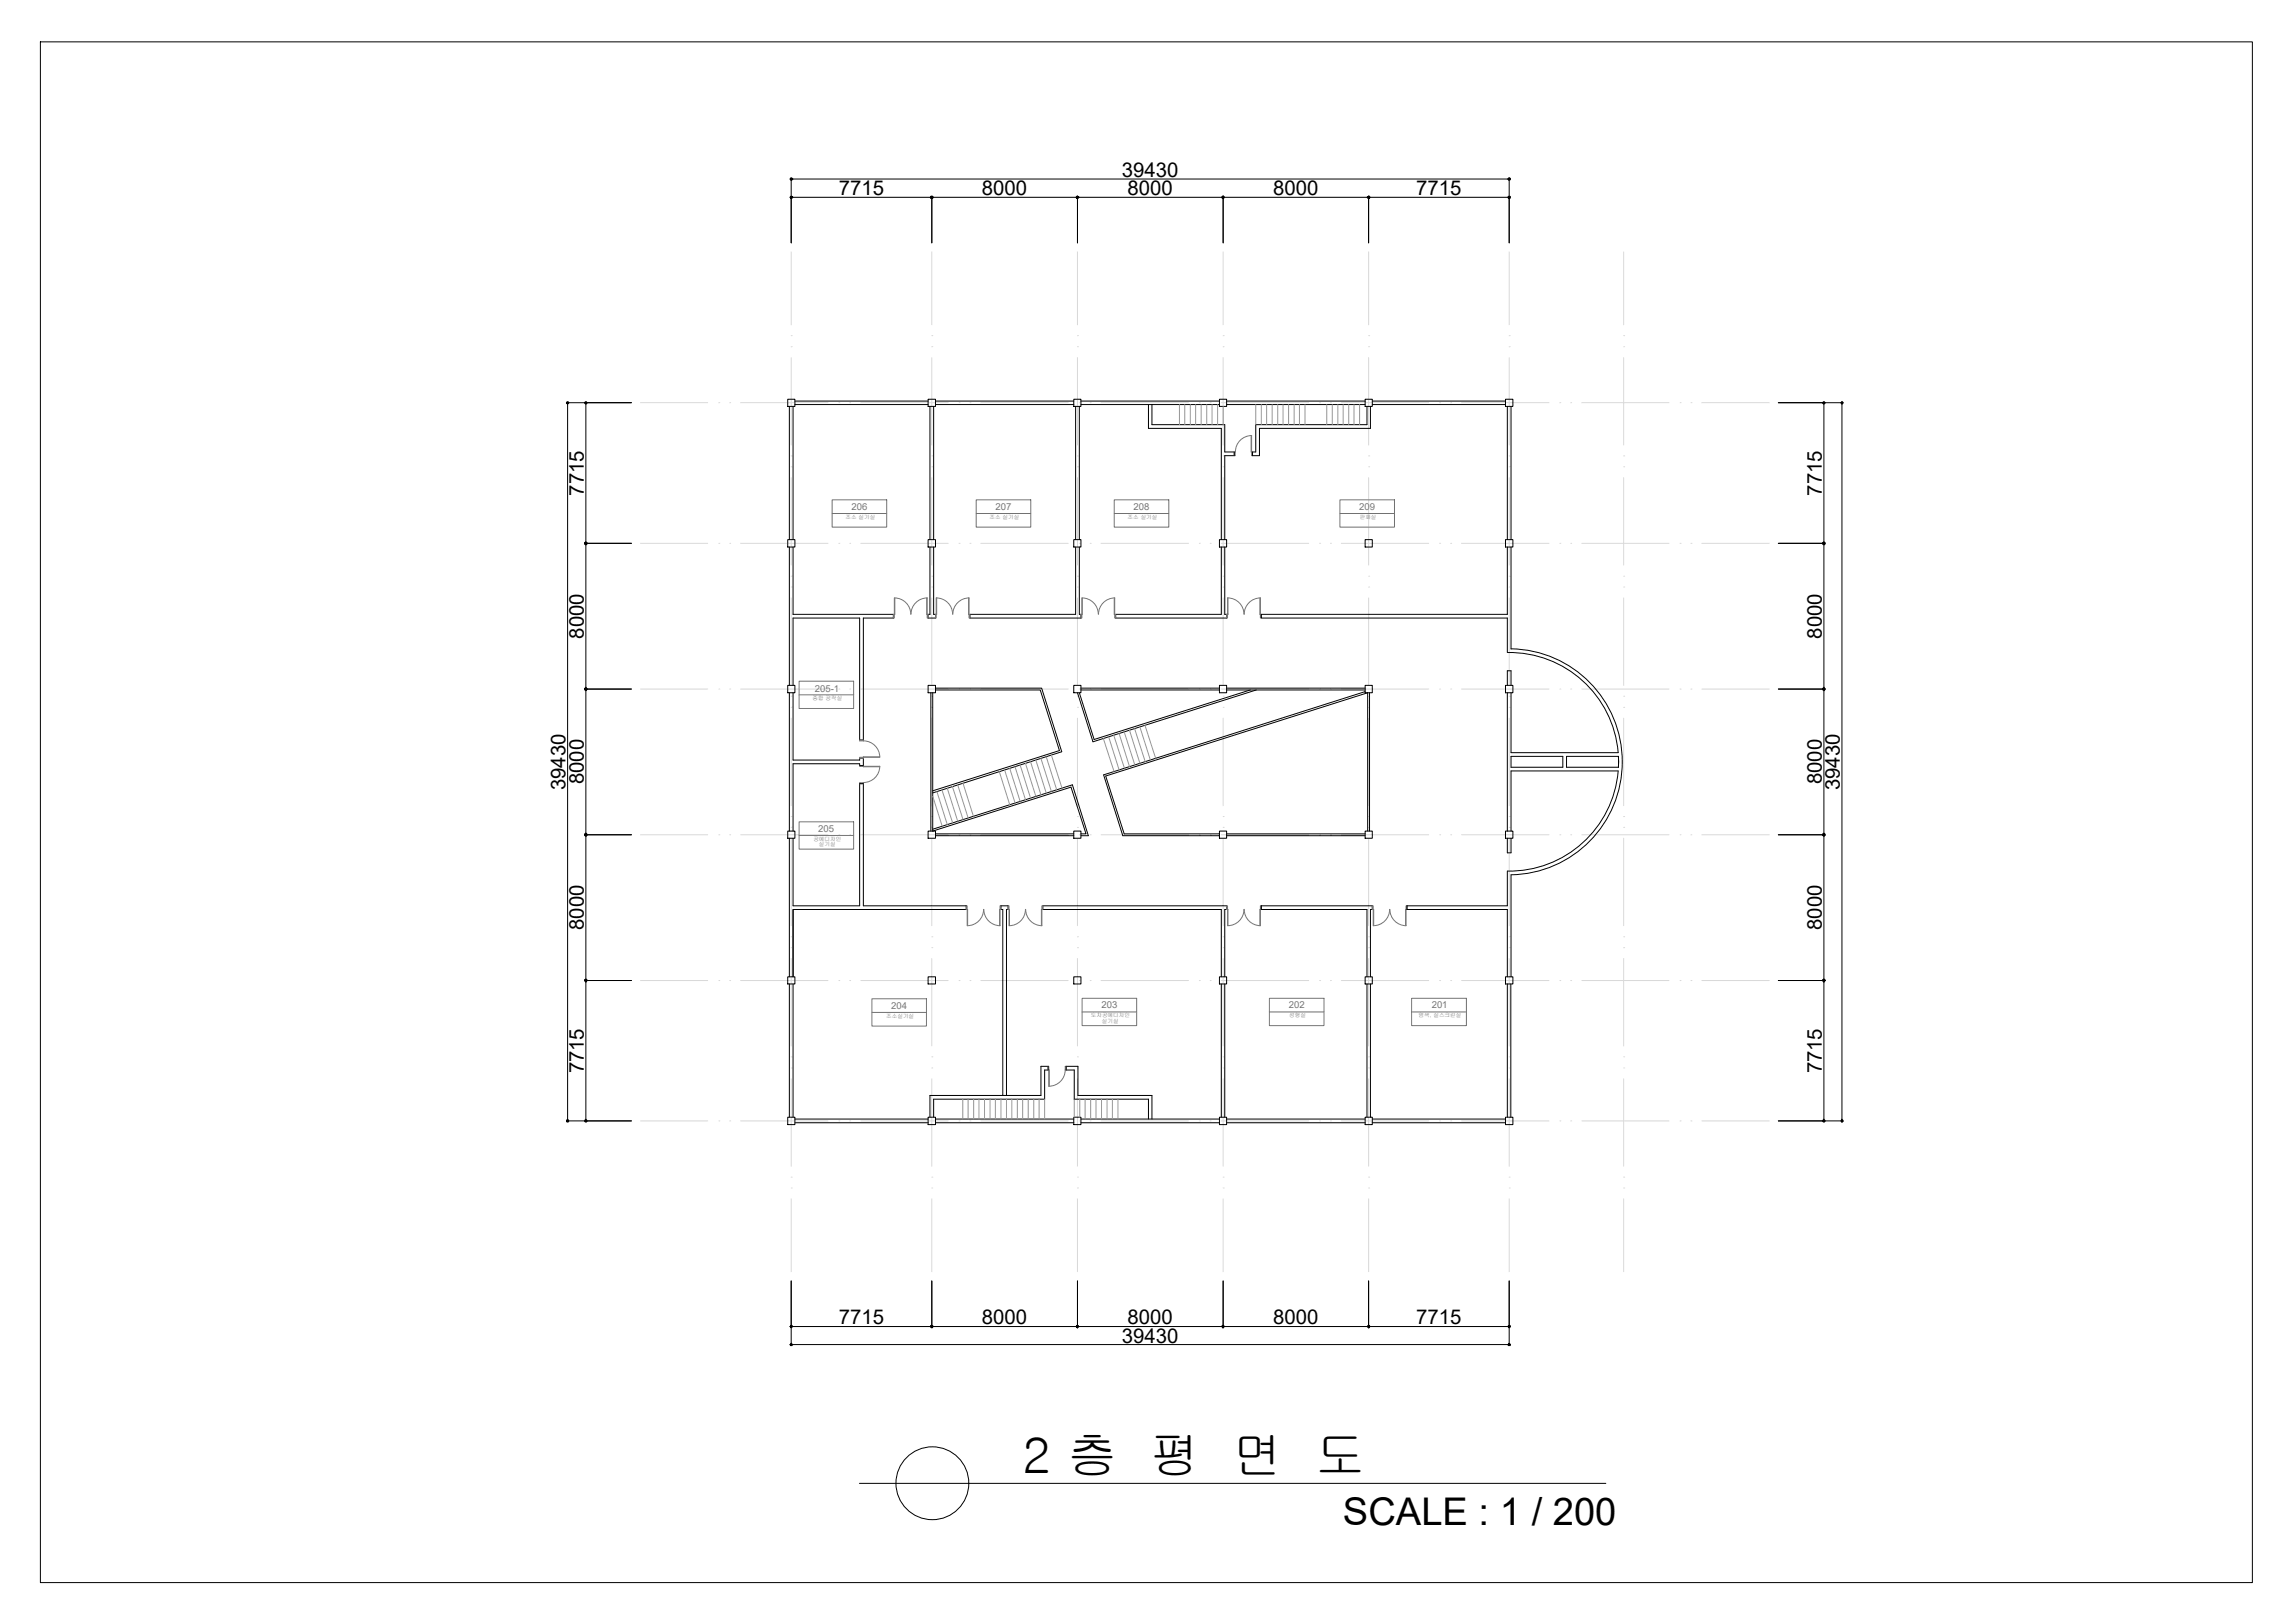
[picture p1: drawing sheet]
<svg xmlns="http://www.w3.org/2000/svg" width="420mm" height="297mm" viewBox="0 0 420 297" stroke-linecap="round" stroke-linejoin="round" font-family="sans-serif">
<defs><g id="words">
<text font-size="9.1" x="187.2" y="269.5">2 층 평 면 도</text>
<text font-size="7" x="245.9" y="279.2">SCALE : 1 / 200</text>
<g font-size="3.7">
<text x="153.6" y="35.7">7715</text>
<text x="179.8" y="35.7">8000</text>
<text x="205.4" y="32.4">39430</text>
<text x="206.4" y="35.7">8000</text>
<text x="233.1" y="35.7">8000</text>
<text x="259.3" y="35.7">7715</text>
<text x="106.9" y="90.7" transform="rotate(-90 106.9 90.7)">7715</text>
<text x="333.5" y="90.7" transform="rotate(-90 333.5 90.7)">7715</text>
<text x="106.9" y="116.9" transform="rotate(-90 106.9 116.9)">8000</text>
<text x="333.5" y="116.9" transform="rotate(-90 333.5 116.9)">8000</text>
<text x="106.9" y="143.6" transform="rotate(-90 106.9 143.6)">8000</text>
<text x="333.5" y="143.6" transform="rotate(-90 333.5 143.6)">8000</text>
<text x="103.5" y="144.6" transform="rotate(-90 103.5 144.6)">39430</text>
<text x="336.8" y="144.6" transform="rotate(-90 336.8 144.6)">39430</text>
<text x="106.9" y="170.2" transform="rotate(-90 106.9 170.2)">8000</text>
<text x="333.5" y="170.2" transform="rotate(-90 333.5 170.2)">8000</text>
<text x="106.9" y="196.5" transform="rotate(-90 106.9 196.5)">7715</text>
<text x="333.5" y="196.5" transform="rotate(-90 333.5 196.5)">7715</text>
<text x="153.6" y="242.4">7715</text>
<text x="179.8" y="242.4">8000</text>
<text x="205.4" y="245.7">39430</text>
<text x="206.4" y="242.4">8000</text>
<text x="233.1" y="242.4">8000</text>
<text x="259.3" y="242.4">7715</text>
</g>
<g font-size="1.7" fill="#757575">
<text x="155.9" y="93.4">206</text>
<text x="182.3" y="93.4">207</text>
<text x="207.5" y="93.4">208</text>
<text x="248.8" y="93.4">209</text>
<text x="149.2" y="126.6">205-1</text>
<text x="149.8" y="152.3">205</text>
<text x="163.2" y="184.7">204</text>
<text x="201.7" y="184.6">203</text>
<text x="236" y="184.6">202</text>
<text x="262.1" y="184.6">201</text>
</g>
<g font-size="1" fill="#757575">
<text x="154.8" y="95">조소 실기실</text>
<text x="181.2" y="95">조소 실기실</text>
<text x="206.4" y="95">조소 실기실</text>
<text x="248.9" y="95">판화실</text>
<text x="148.7" y="128.1">종합 공작실</text>
<text x="148.9" y="153.9">공예디자인</text>
<text x="149.9" y="154.9">실기실</text>
<text x="162.2" y="186.3">조소실기실</text>
<text x="199.7" y="186.1">도자공예디자인</text>
<text x="201.7" y="187.2">실기실</text>
<text x="236" y="186.1">성형실</text>
<text x="259.7" y="186.1">염색, 실스크린실</text>
</g>
</g></defs>
<!-- layer: CEN -->
<g fill="none" stroke="#d9d9d9" stroke-width=".18">
<path d="M144.9 46.1v13.3M170.6 46.1v13.3M197.3 46.1v13.3M223.9 46.1v13.3M250.6 46.1v13.3M276.3 46.1v13.3M297.3 46.1v13.3M117.2 73.7h12.4M131.6 73.7h.1M133.6 73.7h.1M135.6 73.7h16M144.9 61.4h.1"/>
<path d="M144.9 63.5h.1M144.9 65.4v16M153.6 73.7h.1M155.6 73.7h.1M157.6 73.7h16M170.6 61.4h.1M170.6 63.5h.1M170.6 65.4v16M175.6 73.7h.1M177.6 73.7h.1M179.6 73.7h16M197.3 61.4h.1"/>
<path d="M197.3 63.5h.1M197.3 65.4v16M197.6 73.7h.1M199.6 73.7h.1M201.6 73.7h16M219.6 73.7h.1M221.6 73.7h.1M223.6 73.7h16M223.9 61.4h.1M223.9 63.5h.1M223.9 65.4v16M241.6 73.7h.1"/>
<path d="M243.6 73.7h.1M245.6 73.7h16M250.6 61.4h.1M250.6 63.5h.1M250.6 65.4v16M263.6 73.7h.1M265.6 73.7h.1M267.6 73.7h16M276.3 61.4h.1M276.3 63.5h.1M276.3 65.4v16M285.6 73.7h.1"/>
<path d="M287.6 73.7h.1M289.6 73.7h15.9M297.3 61.4h.1M297.3 63.5h.1M297.3 65.4v16M307.6 73.7h.1M309.6 73.7h.1M311.6 73.7h12.3M117.2 99.4h12.4M131.6 99.4h.1M133.6 99.4h.1M135.6 99.4h16"/>
<path d="M144.9 83.4h.1M144.9 85.4h.1M144.9 87.4v16M153.6 99.4h.1M155.6 99.4h.1M157.6 99.4h16M170.6 83.4h.1M170.6 85.4h.1M170.6 87.4v16M175.6 99.4h.1M177.6 99.4h.1M179.6 99.4h16"/>
<path d="M197.3 83.4h.1M197.3 85.4h.1M197.3 87.4v16M197.6 99.4h.1M199.6 99.4h.1M201.6 99.4h16M219.6 99.4h.1M221.6 99.4h.1M223.6 99.4h16M223.9 83.4h.1M223.9 85.4h.1M223.9 87.4v16"/>
<path d="M241.6 99.4h.1M243.6 99.4h.1M245.6 99.4h16M250.6 83.4h.1M250.6 85.4h.1M250.6 87.4v16M263.6 99.4h.1M265.6 99.4h.1M267.6 99.4h16M276.3 83.4h.1M276.3 85.4h.1M276.3 87.4v16"/>
<path d="M285.6 99.4h.1M287.6 99.4h.1M289.6 99.4h15.9M297.3 83.4h.1M297.3 85.4h.1M297.3 87.4v16M307.6 99.4h.1M309.6 99.4h.1M311.6 99.4h12.3M144.9 105.5h.1M144.9 107.4h.1M144.9 109.4v16"/>
<path d="M170.6 105.5h.1M170.6 107.4h.1M170.6 109.4v16M197.3 105.5h.1M197.3 107.4h.1M197.3 109.4v16M223.9 105.5h.1M223.9 107.4h.1M223.9 109.4v16M250.6 105.5h.1M250.6 107.4h.1M250.6 109.4v16"/>
<path d="M276.3 105.5h.1M276.3 107.4h.1M276.3 109.4v16M297.3 105.5h.1M297.3 107.4h.1M297.3 109.4v16M117.2 126.1h12.4M131.6 126.1h.1M133.6 126.1h.1M135.6 126.1h16M144.9 127.4h.1M144.9 129.5h.1"/>
<path d="M144.9 131.4v16M153.6 126.1h.1M155.6 126.1h.1M157.6 126.1h16M170.6 127.4h.1M170.6 129.5h.1M170.6 131.4v16M175.6 126.1h.1M177.6 126.1h.1M179.6 126.1h16M197.3 127.4h.1M197.3 129.5h.1"/>
<path d="M197.3 131.4v16M197.6 126.1h.1M199.6 126.1h.1M201.6 126.1h16M219.6 126.1h.1M221.6 126.1h.1M223.6 126.1h16M223.9 127.4h.1M223.9 129.5h.1M223.9 131.4v16M241.6 126.1h.1M243.6 126.1h.1"/>
<path d="M245.6 126.1h16M250.6 127.4h.1M250.6 129.5h.1M250.6 131.4v16M263.6 126.1h.1M265.6 126.1h.1M267.6 126.1h16M276.3 127.4h.1M276.3 129.5h.1M276.3 131.4v16M285.6 126.1h.1M287.6 126.1h.1"/>
<path d="M289.6 126.1h15.9M297.3 127.4h.1M297.3 129.5h.1M297.3 131.4v16M307.6 126.1h.1M309.6 126.1h.1M311.6 126.1h12.3M117.2 152.8h12.4M131.6 152.8h.1M133.6 152.8h.1M135.6 152.8h16M144.9 149.4h.1"/>
<path d="M144.9 151.4h.1M144.9 153.4v16M153.6 152.8h.1M155.6 152.8h.1M157.6 152.8h16M170.6 149.4h.1M170.6 151.4h.1M170.6 153.4v16M175.6 152.8h.1M177.6 152.8h.1M179.6 152.8h16M197.3 149.4h.1"/>
<path d="M197.3 151.4h.1M197.3 153.4v16M197.6 152.8h.1M199.6 152.8h.1M201.6 152.8h16M219.6 152.8h.1M221.6 152.8h.1M223.6 152.8h16M223.9 149.4h.1M223.9 151.4h.1M223.9 153.4v16M241.6 152.8h.1"/>
<path d="M243.6 152.8h.1M245.6 152.8h16M250.6 149.4h.1M250.6 151.4h.1M250.6 153.4v16M263.6 152.8h.1M265.6 152.8h.1M267.6 152.8h16M276.3 149.4h.1M276.3 151.4h.1M276.3 153.4v16M285.6 152.8h.1"/>
<path d="M287.6 152.8h.1M289.6 152.8h15.9M297.3 149.4h.1M297.3 151.4h.1M297.3 153.4v16M307.6 152.8h.1M309.6 152.8h.1M311.6 152.8h12.3M117.2 179.5h12.4M131.6 179.5h.1M133.6 179.5h.1M135.6 179.5h16"/>
<path d="M144.9 171.5h.1M144.9 173.4h.1M144.9 175.4v16M153.6 179.5h.1M155.6 179.5h.1M157.6 179.5h16M170.6 171.5h.1M170.6 173.4h.1M170.6 175.4v16M175.6 179.5h.1M177.6 179.5h.1M179.6 179.5h16"/>
<path d="M197.3 171.5h.1M197.3 173.4h.1M197.3 175.4v16M197.6 179.5h.1M199.6 179.5h.1M201.6 179.5h16M219.6 179.5h.1M221.6 179.5h.1M223.6 179.5h16M223.9 171.5h.1M223.9 173.4h.1M223.9 175.4v16"/>
<path d="M241.6 179.5h.1M243.6 179.5h.1M245.6 179.5h16M250.6 171.5h.1M250.6 173.4h.1M250.6 175.4v16M263.6 179.5h.1M265.6 179.5h.1M267.6 179.5h16M276.3 171.5h.1M276.3 173.4h.1M276.3 175.4v16"/>
<path d="M285.6 179.5h.1M287.6 179.5h.1M289.6 179.5h15.9M297.3 171.5h.1M297.3 173.4h.1M297.3 175.4v16M307.6 179.5h.1M309.6 179.5h.1M311.6 179.5h12.3M144.9 193.4h.1M144.9 195.5h.1M144.9 197.4v16"/>
<path d="M170.6 193.4h.1M170.6 195.5h.1M170.6 197.4v16M197.3 193.4h.1M197.3 195.5h.1M197.3 197.4v16M223.9 193.4h.1M223.9 195.5h.1M223.9 197.4v16M250.6 193.4h.1M250.6 195.5h.1M250.6 197.4v16"/>
<path d="M276.3 193.4h.1M276.3 195.5h.1M276.3 197.4v16M297.3 193.4h.1M297.3 195.5h.1M297.3 197.4v16M117.2 205.1h12.4M131.6 205.1h.1M133.6 205.1h.1M135.6 205.1h16M144.9 215.4h.1M144.9 217.4h.1"/>
<path d="M144.9 219.4v13.3M153.6 205.1h.1M155.6 205.1h.1M157.6 205.1h16M170.6 215.4h.1M170.6 217.4h.1M170.6 219.4v13.3M175.6 205.1h.1M177.6 205.1h.1M179.6 205.1h16M197.3 215.4h.1M197.3 217.4h.1"/>
<path d="M197.3 219.4v13.3M197.6 205.1h.1M199.6 205.1h.1M201.6 205.1h16M219.6 205.1h.1M221.6 205.1h.1M223.6 205.1h16M223.9 215.4h.1M223.9 217.4h.1M223.9 219.4v13.3M241.6 205.1h.1M243.6 205.1h.1"/>
<path d="M245.6 205.1h16M250.6 215.4h.1M250.6 217.4h.1M250.6 219.4v13.3M263.6 205.1h.1M265.6 205.1h.1M267.6 205.1h16M276.3 215.4h.1M276.3 217.4h.1M276.3 219.4v13.3M285.6 205.1h.1M287.6 205.1h.1"/>
<path d="M289.6 205.1h15.9M297.3 215.4h.1M297.3 217.4h.1M297.3 219.4v13.3M307.6 205.1h.1M309.6 205.1h.1M311.6 205.1h12.3"/>
</g>
<!-- layer: DIM -->
<g fill="none" stroke="#000" stroke-width=".18">
<path d="M144.9 32.8v11.7M145.2 36.1h25.1M145.2 32.8h130.8M170.6 36.1v8.4M170.9 36.1h26M197.3 36.1v8.4M197.6 36.1h26M223.9 36.1v8.4M224.2 36.1h26.1M250.6 36.1v8.4M250.9 36.1h25.1M276.3 32.8v11.7"/>
<path d="M103.9 73.7h11.7M103.9 74v130.8M107.3 74v25.1M325.6 73.7h11.7M333.9 74v25.1M337.2 74v130.8M107.3 99.4h8.3M107.3 99.8v26M325.6 99.4h8.3M333.9 99.8v26M107.3 126.4v26M107.3 126.1h8.3"/>
<path d="M325.6 126.1h8.3M333.9 126.4v26M107.3 153.1v26M107.3 152.8h8.3M325.6 152.8h8.3M333.9 153.1v26M107.3 179.8v25M107.3 179.5h8.3M325.6 179.5h8.3M333.9 179.8v25M103.9 205.1h11.7M325.6 205.1h11.7"/>
<path d="M144.9 234.4v11.7M170.6 234.4v8.4M197.3 234.4v8.4M223.9 234.4v8.4M250.6 234.4v8.4M276.3 234.4v11.7M145.2 242.8h25.1M145.2 246.1h130.8M170.9 242.8h26M197.6 242.8h26M224.2 242.8h26.1M250.9 242.8h25.1"/>
<path d="M157.3 271.5h136.7"/>
<circle cx="170.7" cy="271.5" r="6.7"/>
</g>
<!-- layer: WALL -->
<g fill="none" stroke="#000" stroke-width=".18">
<path d="M144.5 74.4v24.4M145.2 74.4v24.4M145.5 74h24.4M145.5 73.4h24.4M170.3 74.4v24.4M170.9 74.4v24.4M171.3 74h25.3M171.3 73.4h25.3M196.9 74.4v24.4M197.6 74.4v24.4M197.9 74h25.4M197.9 73.4h25.4"/>
<path d="M210.3 74v4.4h13.3v20.4M210.9 74v3.7h13.3v5h1.8v.7h-1.8v15.4M224.6 74h25.3M224.6 73.4h25.3M250.3 74.4v3.3h-20.4v5h-.6v.7h1.3v-5h20.3v-4M251.2 74h24.4M251.2 73.4h24.4M276 74.4v24.4M276.6 74.4v24.4M144.5 100.1v25.3M145.2 100.1v12.3h18.4v.7h-5.5v22.3h-.7v-22.3h-12.2v12.3M170.3 100.1v12.3h-.4v.7h1.4v-.7h-.4v-12.3"/>
<path d="M196.9 100.1v12.3h-19.3v.7h20.3v-.7h-.3v-12.3M223.6 100.1v12.3h-19.4v.7h20.4v-.7h-.4v-12.3M276 100.1v12.3h-45.1v.7h45.1v6.3M276 119.4a20 20 0 0 1 20.2 18.4M276.6 100.1v18.6a20.7 20.7 0 0 1 20.4 20.7 20.7 20.7 0 0 1-20.4 20.7v18.7M144.5 126.8v25.3M145.2 126.8v12.3h12.2v-.3h.7v1.3h-.7v-.3h-12.2v12.3M276 125.4v-2.6h.6v2.6M276 126.8v25.3M276.6 126.8v11h19.6M276.6 138.4h9.5v2h-9.5zM296.3 138.4h-9.5v2h9.5"/>
<path d="M296.3 138.4v2M144.5 153.4v25.4M145.2 153.4v12.4h12.2v-22.4h.7v22.4h18.8v.7h-31.7v12.3v-12.3M276 153.4v2.7h.6v-2.7M276 159.4v6.4h-18.4v.7h18.4v12.3M296.2 141.1h-19.6v11M296.2 141.1a20 20 0 0 1-20.2 18.3M223.6 178.8v-12.3h-32.7v-.7h33.7v.7h-.4v12.3M250.3 178.8v-12.3h-19.4v-.7h20.3v.7h-.3v12.3M144.5 180.1v24.4M145.2 180.1v24.4M223.6 180.1v24.4"/>
<path d="M224.2 180.1v24.4M250.3 180.1v24.4M250.9 180.1v24.4M276 180.1v24.4M276.6 180.1v24.4M145.5 205.5h24.4M145.5 204.8h24.4M170.3 204.5v-4h20.3v-5.3h1.3v.6h-.7v5.4h-20.3v3.3M171.3 205.5h25.3M171.3 204.8h25.3M183.6 200.5v-34h-.4v-.7h1.4v.7h-.3v34M197.9 205.5h25.4"/>
<path d="M197.9 204.8h25.4M210.3 204.8v-3.6h-13.6v-5.4h-1.5v-.6h2.1v5.3h13.6v4.3M224.6 205.5h25.3M224.6 204.8h25.3M251.2 205.5h24.4M251.2 204.8h24.4"/>
</g>
<!-- layer: 0e -->
<g fill="none" stroke="#000" stroke-width=".18">
<path d="M144.2 73.1h1.3v1.3h-1.3zM169.9 73.1h1.4v1.3h-1.4zM196.6 73.1h1.3v1.3h-1.3zM223.3 73.1h1.3v1.3h-1.3zM249.9 73.1h1.3v1.3h-1.3zM275.6 73.1h1.4v1.3h-1.4zM144.2 98.8h1.3v1.3h-1.3zM169.9 98.8h1.4v1.3h-1.4zM196.6 98.8h1.3v1.3h-1.3zM223.3 98.8h1.3v1.3h-1.3zM249.9 98.8h1.3v1.3h-1.3zM275.6 98.8h1.4v1.3h-1.4z"/>
<path d="M144.2 125.4h1.3v1.4h-1.3zM169.9 125.4h1.4v1.4h-1.4zM196.6 125.4h1.3v1.4h-1.3zM223.3 125.4h1.3v1.4h-1.3zM249.9 125.4h1.3v1.4h-1.3zM275.6 125.4h1.4v1.4h-1.4zM144.2 152.1h1.3v1.3h-1.3zM169.9 152.1h1.4v1.3h-1.4zM196.6 152.1h1.3v1.3h-1.3zM223.3 152.1h1.3v1.3h-1.3zM249.9 152.1h1.3v1.3h-1.3zM275.6 152.1h1.4v1.3h-1.4z"/>
<path d="M144.2 178.8h1.3v1.3h-1.3zM169.9 178.8h1.4v1.3h-1.4zM196.6 178.8h1.3v1.3h-1.3zM223.3 178.8h1.3v1.3h-1.3zM249.9 178.8h1.3v1.3h-1.3zM275.6 178.8h1.4v1.3h-1.4zM144.2 204.5h1.3v1.3h-1.3zM169.9 204.5h1.4v1.3h-1.4zM196.6 204.5h1.3v1.3h-1.3zM223.3 204.5h1.3v1.3h-1.3zM249.9 204.5h1.3v1.3h-1.3zM275.6 204.5h1.4v1.3h-1.4z"/>
</g>
<!-- layer: DOOR -->
<g fill="none" stroke="#757575" stroke-width=".18">
<path d="M229.1 79.7v3h.2v.7h-.2v-3.7M229.2 79.7a2.98 2.98 0 0 0-3 3M226 82.7h.1v.7h-.1zM163.6 112.4h.1v.7h-.1zM163.7 109.4v3l.1-3M163.8 109.4a2.98 2.98 0 0 1 2.9 3M166.8 112.4a2.98 2.98 0 0 1 3-3l-.1 3M169.7 109.4v3M169.7 112.4h.2v.7h-.2zM171.3 112.4h.1v.7h-.1zM171.5 109.4l-.1 3v-3a2.98 2.98 0 0 1 3 3M177.3 109.4l.1 3"/>
<path d="M177.4 112.4h.2v.7h-.2zM177.4 109.4v3M177.4 109.4a2.98 2.98 0 0 0-3 3M197.9 112.4h.2v.7h-.2zM198.1 109.4v3v-3M198.1 109.4a2.98 2.98 0 0 1 3 3M201.1 112.4a2.98 2.98 0 0 1 3-3v3M204 109.4l.1 3M204.1 112.4h.1v.7h-.1zM224.6 112.4h.1v.7h-.1zM224.7 109.4v3l.1-3M224.8 109.4a2.98 2.98 0 0 1 2.9 3"/>
<path d="M227.8 112.4a2.98 2.98 0 0 1 3-3l-.1 3M230.7 109.4v3M230.7 112.4h.2v.7h-.2zM157.4 135.4h.7v.2h-.7zM158.1 135.6a2.98 2.98 0 0 1 3 3h-3.7v.2h.7v-.3h3M157.4 143.3h.7v.1h-.7zM161.1 140.3h-3v-.2h-.7v.2h3.7a2.98 2.98 0 0 1-3 2.9M176.9 165.8h.2v.7h-.2zM180.1 166.4a2.98 2.98 0 0 1-3 3v-2.9l.1 2.9M180.1 166.4a2.98 2.98 0 0 0 3 3M183.1 165.8h.1v.7h-.1zM183.1 166.5l-.1 2.9"/>
<path d="M183.1 166.5v2.9M184.6 165.8h.1v.7h-.1zM184.7 169.4v-2.9l.1 2.9M187.7 166.4a2.98 2.98 0 0 1-3 3M187.8 166.4a2.98 2.98 0 0 0 3 3M190.7 165.8h.2v.7h-.2zM190.7 166.5v2.9M224.6 165.8h.1v.7h-.1zM224.7 169.4v-2.9l.1 2.9M227.7 166.4a2.98 2.98 0 0 1-2.9 3M227.8 166.4a2.98 2.98 0 0 0 3 3l-.1-2.9M230.7 165.8h.2v.7h-.2z"/>
<path d="M230.7 166.5v2.9M251.2 165.8h.2v.7h-.2zM257.4 165.8h.2v.7h-.2zM257.4 166.5l-.1 2.9M257.4 166.5v2.9M257.4 169.4a2.98 2.98 0 0 1-2.9-3 3.1 3.1 0 0 1-3.1 3v-2.9l.1 2.9M192.1 198.8v-3h-.2v-.6h.1v3.6M195 195.8a2.98 2.98 0 0 1-3 3M195 195.2h.2v.6h-.2z"/>
</g>
<!-- layer: Ĳ -->
<g fill="none" stroke="#979797" stroke-width=".18">
<path d="M215.9 74v3.7M216.9 74v3.7M217.9 74v3.7M218.9 74v3.7M219.9 74v3.7M220.9 74v3.7M221.9 74v3.7M222.9 74v3.7M223.9 74.4v3.3M229.9 74v3.7M230.9 74v3.7M231.9 74v3.7"/>
<path d="M232.9 74v3.7M233.9 74v3.7M234.9 74v3.7M235.9 74v3.7M236.9 74v3.7M237.9 74v3.7M238.9 74v3.7M242.9 74v3.7M243.9 74v3.7M244.9 74v3.7M245.9 74v3.7M246.9 74v3.7"/>
<path d="M247.9 74v3.7M248.9 74v3.7M186.8 140l1.9 6.1M187.7 139.7l1.9 6.1M188.7 139.4l1.9 6.1M189.6 139.1l1.9 6.1M190.6 138.8l1.9 6M191.5 138.5l1.9 6M192.5 138.2l1.9 6M202 135.2l1.9 6M203 134.9l1.9 6M203.9 134.6l2 6"/>
<path d="M204.9 134.2l1.9 6.1M205.8 133.9l2 6.1M206.8 133.6l1.9 6.1M207.7 133.4l2 6M208.7 133.1l1.9 6M209.6 132.8l2 6M170.8 145.7l1.7 5.5M171.5 144.9l1.9 6M172.5 144.6l1.9 6M173.4 144.3l1.9 6M174.4 143.9l1.9 6.1M175.3 143.6l1.9 6.1"/>
<path d="M176.3 143.3l1.9 6.1M183 141.2l1.9 6.1M183.9 140.9l1.9 6M184.9 140.6l1.9 6M185.8 140.3l1.9 6M176.3 201.2v3.6M177.2 201.2v3.6M178.3 201.2v3.6M179.2 201.2v3.6M180.2 201.2v3.6M181.3 201.2v3.6M182.2 201.2v3.6"/>
<path d="M183.2 201.2v3.6M184.3 201.2v3.6M185.2 201.2v3.6M186.3 201.2v3.6M187.2 201.2v3.6M188.2 201.2v3.6M189.3 201.2v3.6M190.2 201.2v3.6M191.2 201.2v3.6M196.7 201.2v3.3M197.7 201.2v3.3M198.7 201.2v3.6"/>
<path d="M199.7 201.2v3.6M200.6 201.2v3.6M201.7 201.2v3.6M202.7 201.2v3.6M203.7 201.2v3.6M204.7 201.2v3.6"/>
</g>
<!-- layer: WIN -->
<g fill="none" stroke="#000" stroke-width=".18">
<path d="M170.4 126.8v25.3M170.8 126.8v25.3l25.3-8 2.7 8.5h-.9M171.3 126.3h19.1l3.6 11.1-23.2 7.3M171.3 125.9h19.4l3.7 11.7-23.6 7.5M197.9 126.3h25.4M197.9 125.9h25.4M224.6 126.3h25.3M224.6 125.9h25.3M228.9 126.3l-28.6 9-2.7-8.5M230 126.3l-29.9 9.5-2.8-9M249.9 126.6l-47.9 15.2 3.6 11.2h17.7M250.7 126.8v25.3"/>
<path d="M170.8 151.8l25.5-8.2 2.9 9.4h-1.3M171.3 152.6h25.3M171.3 153h25.3M224.6 152.6h25.3M224.6 153h25.3M250.4 152.1v-25.3l-48 15.2 3.4 10.6h17.5"/>
</g>
<!-- layer: SHEET -->
<path d="M7.4 7.7h405v281.9h-405z" fill="none" stroke="#000" stroke-width=".18"/>
<!-- layer: 0 -->
<g fill="#000" stroke="#000" stroke-width=".18">
<path d="M144.7 36.1l.1 .1 .1-.1zM144.9 36.1v.2zM144.9 36.1v.2l.1-.1z"/>
<path d="M144.7 32.8l.1 .1 .1-.1zM144.9 32.8v.1zM144.9 32.8v.1h.1z"/>
<path d="M144.8 36l.1 .1v-.2zM144.8 36l.1 .1h-.2z"/>
<path d="M144.8 32.6l.1 .2v-.2zM144.8 32.6l.1 .2h-.2z"/>
<path d="M144.9 36.1l.1 .1v-.1zM145 36v.1h-.1zM144.9 35.9v.2l.1-.1z"/>
<path d="M144.9 32.8l.1 .1v-.1zM144.9 32.8l.1-.2v.2zM144.9 32.6v.2l.1-.2z"/>
<path d="M170.4 36.1l.1 .1 .1-.1zM170.5 36.2l.1-.1v.2zM170.6 36.1v.2l.1-.1z"/>
<path d="M170.5 36l-.1 .1h.2zM170.4 36.1h.2l-.1 .1zM170.5 36.2l.1 .1v-.2z"/>
<path d="M170.5 36l.1 .1v-.2zM170.5 36l.1 .1h-.2z"/>
<path d="M170.6 36.1v.2l.1-.1zM170.6 36.1h.2l-.1 .1z"/>
<path d="M170.6 36.1l.1 .1 .1-.1zM170.7 36l.1 .1h-.2zM170.6 35.9v.2l.1-.1z"/>
<path d="M170.7 36l-.1 .1h.2zM170.6 35.9l.1 .1-.1 .1zM170.5 36l.1 .1v-.2z"/>
<path d="M197.1 36.1v.1l.2-.1zM197.1 36.2l.2-.1v.2zM197.3 36.1v.2z"/>
<path d="M197.1 36v.1h.2zM197.1 36.1h.2l-.2 .1zM197.1 36.2l.2 .1v-.2z"/>
<path d="M197.1 36l.2 .1v-.2zM197.1 36l.2 .1h-.2z"/>
<path d="M197.3 36.1v.2zM197.3 36.1h.1l-.1 .1z"/>
<path d="M197.3 36.1v.1l.1-.1zM197.3 36l.1 .1h-.1zM197.3 35.9v.2z"/>
<path d="M197.3 36v.1h.1zM197.3 35.9v.2zM197.1 36l.2 .1v-.2z"/>
<path d="M223.8 36.1v.1l.1-.1zM223.8 36.2l.1-.1v.2zM223.9 36.1v.2z"/>
<path d="M223.8 36v.1h.1zM223.8 36.1h.1l-.1 .1zM223.9 36.1l-.1 .1 .1 .1z"/>
<path d="M223.8 36l.1 .1v-.2zM223.8 36l.1 .1h-.1z"/>
<path d="M223.9 36.1v.2zM223.9 36.1h.2l-.1 .1z"/>
<path d="M223.9 36.1l.1 .1 .1-.1zM224 36l.1 .1h-.2zM223.9 35.9v.2z"/>
<path d="M224 36l-.1 .1h.2zM223.9 35.9v.2zM223.8 36l.1 .1v-.2z"/>
<path d="M250.4 36.1l.1 .1 .1-.1zM250.6 36.1v.2zM250.6 36.1v.2l.1-.1z"/>
<path d="M250.5 36l-.1 .1h.2zM250.4 36.1h.2l-.1 .1zM250.6 36.1v.2z"/>
<path d="M250.5 36l.1 .1v-.2zM250.5 36l.1 .1h-.2z"/>
<path d="M250.6 36.1v.2l.1-.1zM250.6 36.1h.1v.1z"/>
<path d="M250.6 36.1l.1 .1v-.1zM250.6 36.1l.1-.1v.1zM250.6 35.9v.2l.1-.1z"/>
<path d="M250.7 36l-.1 .1h.1zM250.6 35.9l.1 .1-.1 .1zM250.5 36l.1 .1v-.2z"/>
<path d="M276.2 36l-.1 .1h.2zM276.1 36.1h.2l-.1 .1zM276.2 36.2l.1 .1v-.2z"/>
<path d="M276.2 32.6l-.1 .2h.2zM276.1 32.8h.2l-.1 .1zM276.2 32.9h.1v-.1z"/>
<path d="M276.3 36.1v.2l.1-.1zM276.3 36.1h.2l-.1 .1z"/>
<path d="M276.3 32.8v.1h.1zM276.3 32.8h.2l-.1 .1z"/>
<path d="M276.4 36l-.1 .1h.2zM276.3 35.9l.1 .1-.1 .1zM276.2 36l.1 .1v-.2z"/>
<path d="M276.4 32.6l-.1 .2h.2zM276.3 32.6h.1l-.1 .2zM276.2 32.6l.1 .2v-.2z"/>
<path d="M103.8 73.8l.1 .1v-.2zM103.9 73.7l.1 .1-.1 .1zM103.9 73.7l.1 .1 .1-.1z"/>
<path d="M103.8 73.6l.1 .1v-.1zM103.8 73.6l.1 .1h-.2zM103.7 73.7l.1 .1 .1-.1z"/>
<path d="M103.9 73.7h.2zM103.9 73.6h.1l-.1 .1z"/>
<path d="M107.1 73.8l.2 .1v-.2zM107.3 73.7l.1 .1-.1 .1zM107.3 73.7l.1 .1v-.1z"/>
<path d="M107.1 73.6l.2 .1v-.1zM107.1 73.6l.2 .1h-.2zM107.1 73.7v.1l.2-.1z"/>
<path d="M107.3 73.7h.1zM107.3 73.6h.1l-.1 .1z"/>
<path d="M333.9 73.7l-.1 .1 .1 .1zM333.9 73.7l.1 .1-.1 .1zM333.9 73.7l.1 .1 .1-.1z"/>
<path d="M333.8 73.6l.1 .1v-.1zM333.8 73.6l.1 .1h-.2zM333.7 73.7l.1 .1 .1-.1z"/>
<path d="M333.9 73.7h.2zM333.9 73.6h.1l-.1 .1z"/>
<path d="M337.2 73.7v.2zM337.2 73.7l.1 .1-.1 .1zM337.2 73.7l.1 .1 .1-.1z"/>
<path d="M337.1 73.6l.1 .1zM337.1 73.6l.1 .1zM337.1 73.7v.1l.1-.1z"/>
<path d="M337.2 73.7h.2zM337.2 73.6h.1l-.1 .1z"/>
<path d="M107.1 99.4v.2l.2-.2zM107.1 99.6l.2-.2v.2z"/>
<path d="M107.1 99.6h.2v-.2zM107.3 99.4l.1 .2h-.1zM107.3 99.4l.1 .2v-.2z"/>
<path d="M107.3 99.4v.2h.1zM107.3 99.4h.1v.2zM107.3 99.4h.1v-.1z"/>
<path d="M107.1 99.3l.2 .1v-.1zM107.1 99.3l.2 .1h-.2zM107.1 99.4v.2l.2-.2z"/>
<path d="M107.3 99.3v.1l.1-.1zM107.1 99.3h.2v.1zM107.1 99.3v.1h.2z"/>
<path d="M107.4 99.3l-.1 .1h.1zM107.3 99.3h.1l-.1 .1z"/>
<path d="M333.7 99.4l.1 .2 .1-.2zM333.8 99.6l.1-.2v.2z"/>
<path d="M333.8 99.6h.1v-.2zM333.9 99.4l.1 .2h-.1zM333.9 99.4l.1 .2 .1-.2z"/>
<path d="M333.9 99.4v.2h.1zM333.9 99.4h.2l-.1 .2zM333.9 99.4h.2l-.1-.1z"/>
<path d="M333.8 99.3l.1 .1v-.1zM333.8 99.3l.1 .1h-.2zM333.7 99.4l.1 .2 .1-.2z"/>
<path d="M333.9 99.3v.1l.1-.1zM333.8 99.3h.1v.1zM333.8 99.3l-.1 .1h.2z"/>
<path d="M334 99.3l-.1 .1h.2zM333.9 99.3h.1l-.1 .1z"/>
<path d="M107.1 126.1v.1l.2-.1zM107.1 126.2l.2-.1v.2z"/>
<path d="M107.1 126.2l.2 .1v-.2zM107.3 126.1l.1 .1-.1 .1zM107.3 126.1l.1 .1v-.1z"/>
<path d="M107.3 126.1v.2l.1-.1zM107.3 126.1h.1v.1zM107.3 126.1h.1v-.1z"/>
<path d="M107.1 126l.2 .1v-.2zM107.1 126l.2 .1h-.2zM107.1 126.1v.1l.2-.1z"/>
<path d="M107.3 125.9v.2l.1-.1zM107.1 126l.2-.1v.2zM107.1 126v.1h.2z"/>
<path d="M107.4 126l-.1 .1h.1zM107.3 125.9l.1 .1-.1 .1z"/>
<path d="M333.7 126.1l.1 .1 .1-.1zM333.8 126.2l.1-.1v.2z"/>
<path d="M333.8 126.2l.1 .1v-.2zM333.9 126.1l.1 .1-.1 .1zM333.9 126.1l.1 .1 .1-.1z"/>
<path d="M333.9 126.1v.2l.1-.1zM333.9 126.1h.2l-.1 .1zM333.9 126.1h.2l-.1-.1z"/>
<path d="M333.8 126l.1 .1v-.2zM333.8 126l.1 .1h-.2zM333.7 126.1l.1 .1 .1-.1z"/>
<path d="M333.9 125.9v.2l.1-.1zM333.8 126l.1-.1v.2zM333.8 126l-.1 .1h.2z"/>
<path d="M334 126l-.1 .1h.2zM333.9 125.9l.1 .1-.1 .1z"/>
<path d="M107.1 152.8v.1l.2-.1zM107.1 152.9l.2-.1v.2z"/>
<path d="M107.1 152.9l.2 .1v-.2zM107.3 152.8l.1 .1-.1 .1zM107.3 152.8l.1 .1v-.1z"/>
<path d="M107.3 152.8v.2l.1-.1zM107.3 152.8h.1v.1zM107.3 152.8h.1v-.1z"/>
<path d="M107.1 152.7l.2 .1v-.2zM107.1 152.7l.2 .1h-.2zM107.1 152.8v.1l.2-.1z"/>
<path d="M107.3 152.6v.2l.1-.1zM107.1 152.7l.2-.1v.2zM107.1 152.7v.1h.2z"/>
<path d="M107.4 152.7l-.1 .1h.1zM107.3 152.6l.1 .1-.1 .1z"/>
<path d="M333.7 152.8l.1 .1 .1-.1zM333.8 152.9l.1-.1v.2z"/>
<path d="M333.8 152.9l.1 .1v-.2zM333.9 152.8l.1 .1-.1 .1zM333.9 152.8l.1 .1 .1-.1z"/>
<path d="M333.9 152.8v.2l.1-.1zM333.9 152.8h.2l-.1 .1zM333.9 152.8h.2l-.1-.1z"/>
<path d="M333.8 152.7l.1 .1v-.2zM333.8 152.7l.1 .1h-.2zM333.7 152.8l.1 .1 .1-.1z"/>
<path d="M333.9 152.6v.2l.1-.1zM333.8 152.7l.1-.1v.2zM333.8 152.7l-.1 .1h.2z"/>
<path d="M334 152.7l-.1 .1h.2zM333.9 152.6l.1 .1-.1 .1z"/>
<path d="M107.1 179.5h.2zM107.1 179.5h.2v.1z"/>
<path d="M107.1 179.5l.2 .1v-.1zM107.3 179.5h.1l-.1 .1zM107.3 179.5h.1z"/>
<path d="M107.3 179.5v.1l.1-.1zM107.3 179.5h.1zM107.3 179.5h.1v-.2z"/>
<path d="M107.1 179.3l.2 .2v-.2zM107.1 179.3l.2 .2h-.2zM107.1 179.5h.2z"/>
<path d="M107.3 179.3v.2l.1-.2zM107.1 179.3h.2v.2zM107.1 179.3v.2h.2z"/>
<path d="M107.4 179.3l-.1 .2h.1zM107.3 179.3h.1l-.1 .2z"/>
<path d="M333.7 179.5h.2zM333.8 179.5h.1v.1z"/>
<path d="M333.8 179.5l.1 .1v-.1zM333.9 179.5h.1l-.1 .1zM333.9 179.5h.2z"/>
<path d="M333.9 179.5v.1l.1-.1zM333.9 179.5h.2zM333.9 179.5h.2l-.1-.2z"/>
<path d="M333.8 179.3l.1 .2v-.2zM333.8 179.3l.1 .2h-.2zM333.7 179.5h.2z"/>
<path d="M333.9 179.3v.2l.1-.2zM333.8 179.3h.1v.2zM333.8 179.3l-.1 .2h.2z"/>
<path d="M334 179.3l-.1 .2h.2zM333.9 179.3h.1l-.1 .2z"/>
<path d="M103.7 205.1l.1 .2 .1-.2zM103.8 205.3l.1-.2v.2z"/>
<path d="M103.9 205.1v.2h.1zM103.9 205.1h.2l-.1 .2zM103.9 205.1h.2l-.1-.1z"/>
<path d="M103.9 205v.1l.1-.1zM103.8 205h.1v.1zM103.8 205l-.1 .1h.2z"/>
<path d="M107.1 205.1v.2l.2-.2zM107.1 205.3l.2-.2v.2z"/>
<path d="M107.3 205.1v.2h.1zM107.3 205.1h.1v.2zM107.3 205.1h.1v-.1z"/>
<path d="M107.3 205v.1l.1-.1zM107.1 205h.2v.1zM107.1 205v.1h.2z"/>
<path d="M333.7 205.1l.1 .2 .1-.2zM333.8 205.3l.1-.2v.2z"/>
<path d="M333.9 205.1v.2h.1zM333.9 205.1h.2l-.1 .2zM333.9 205.1h.2l-.1-.1z"/>
<path d="M333.9 205v.1l.1-.1zM333.8 205h.1v.1zM333.8 205l-.1 .1h.2z"/>
<path d="M337.1 205.1v.2l.1-.2zM337.2 205.1v.2z"/>
<path d="M337.2 205.1v.2h.1zM337.2 205.1h.2l-.1 .2zM337.2 205.1h.2l-.1-.1z"/>
<path d="M337.2 205v.1l.1-.1zM337.1 205h.1v.1zM337.1 205v.1h.1z"/>
<path d="M144.7 242.8h.2zM144.8 242.9l.1-.1v.2zM144.9 242.8v.2l.1-.1z"/>
<path d="M144.7 246.1l.1 .1 .1-.1zM144.9 246.1v.2zM144.9 246.1v.2l.1-.1z"/>
<path d="M144.8 242.7l.1 .1v-.2zM144.8 242.7l.1 .1h-.2z"/>
<path d="M144.9 245.9v.2zM144.8 246l.1 .1h-.2z"/>
<path d="M144.9 242.8h.1zM144.9 242.8l.1-.1v.1zM144.9 242.6v.2l.1-.1z"/>
<path d="M144.9 246.1l.1 .1v-.1zM144.9 246.1h.1zM144.9 245.9v.2l.1-.1z"/>
<path d="M170.4 242.8h.2zM170.5 242.9l.1-.1v.2zM170.6 242.8v.2l.1-.1z"/>
<path d="M170.5 242.7l-.1 .1h.2zM170.4 242.8h.2zM170.5 242.9l.1 .1v-.2z"/>
<path d="M170.5 242.7l.1 .1v-.2zM170.5 242.7l.1 .1h-.2z"/>
<path d="M170.6 242.8v.2l.1-.1zM170.6 242.8h.2z"/>
<path d="M170.6 242.8h.2zM170.6 242.8l.1-.1 .1 .1zM170.6 242.6v.2l.1-.1z"/>
<path d="M170.7 242.7l-.1 .1h.2zM170.6 242.6l.1 .1-.1 .1zM170.5 242.7l.1 .1v-.2z"/>
<path d="M197.1 242.8h.2zM197.1 242.9l.2-.1v.2zM197.3 242.8v.2z"/>
<path d="M197.1 242.7v.1h.2zM197.1 242.8h.2zM197.1 242.9l.2 .1v-.2z"/>
<path d="M197.1 242.7l.2 .1v-.2zM197.1 242.7l.2 .1h-.2z"/>
<path d="M197.3 242.8v.2zM197.3 242.8h.1z"/>
<path d="M197.3 242.8h.1zM197.3 242.7l.1 .1h-.1zM197.3 242.6v.2z"/>
<path d="M197.3 242.7v.1h.1zM197.3 242.6v.2zM197.1 242.7l.2 .1v-.2z"/>
<path d="M223.8 242.8h.1zM223.8 242.9l.1-.1v.2zM223.9 242.8v.2z"/>
<path d="M223.8 242.7v.1h.1zM223.8 242.8h.1zM223.8 242.9l.1 .1v-.2z"/>
<path d="M223.8 242.7l.1 .1v-.2zM223.8 242.7l.1 .1h-.1z"/>
<path d="M223.9 242.8v.2zM223.9 242.8h.2z"/>
<path d="M223.9 242.8h.2zM224 242.7l.1 .1h-.2zM223.9 242.6v.2z"/>
<path d="M224 242.7l-.1 .1h.2zM223.9 242.6v.2zM223.8 242.7l.1 .1v-.2z"/>
<path d="M250.4 242.8h.2zM250.5 242.9l.1-.1v.2zM250.6 242.8v.2l.1-.1z"/>
<path d="M250.5 242.7l-.1 .1h.2zM250.4 242.8h.2zM250.6 242.8v.2z"/>
<path d="M250.5 242.7l.1 .1v-.2zM250.5 242.7l.1 .1h-.2z"/>
<path d="M250.6 242.8v.2l.1-.1zM250.6 242.8h.1z"/>
<path d="M250.6 242.8h.1zM250.6 242.8l.1-.1v.1zM250.6 242.6v.2l.1-.1z"/>
<path d="M250.7 242.7l-.1 .1h.1zM250.6 242.6l.1 .1-.1 .1zM250.5 242.7l.1 .1v-.2z"/>
<path d="M276.2 242.7l-.1 .1h.2zM276.1 242.8h.2zM276.2 242.9l.1 .1v-.2z"/>
<path d="M276.2 246l-.1 .1h.2zM276.1 246.1h.2l-.1 .1zM276.3 246.1l-.1 .1 .1 .1z"/>
<path d="M276.3 242.8v.2l.1-.1zM276.3 242.8h.2z"/>
<path d="M276.3 246.1v.2l.1-.1zM276.3 246.1h.2l-.1 .1z"/>
<path d="M276.4 242.7l-.1 .1h.2zM276.3 242.6l.1 .1-.1 .1zM276.2 242.7l.1 .1v-.2z"/>
<path d="M276.3 246.1h.2zM276.3 245.9l.1 .1-.1 .1zM276.2 246l.1 .1v-.2z"/>
</g>
<g fill="none" stroke="#000" stroke-width=".18">
<path d="M145 36.1h.2M145 32.8h.2M170.3 36.1h.1M170.8 36.1h.1M196.9 36.1h.2M197.4 36.1h.2M223.6 36.1h.2M224.1 36.1h.1M250.3 36.1h.1M250.7 36.1h.2M276 36.1h.1M276 32.8h.1"/>
<path d="M103.9 73.9v.1M107.3 73.9v.1M333.9 73.9v.1M337.2 73.9v.1M107.3 99.1v.2M107.3 99.6v.2M333.9 99.1v.2M333.9 99.6v.2M107.3 125.8v.1M107.3 126.3v.1M333.9 125.8v.1M333.9 126.3v.1"/>
<path d="M107.3 152.4v.2M107.3 153v.1M333.9 152.4v.2M333.9 153v.1M107.3 179.1v.2M107.3 179.6v.2M333.9 179.1v.2M333.9 179.6v.2M103.9 204.8v.2M107.3 204.8v.2M333.9 204.8v.2M337.2 204.8v.2"/>
<path d="M145 242.8h.2M145 246.1h.2M170.3 242.8h.1M170.8 242.8h.1M196.9 242.8h.2M197.4 242.8h.2M223.6 242.8h.2M224.1 242.8h.1M250.3 242.8h.1M250.7 242.8h.2M276 242.8h.1M276 246.1h.1"/>
</g>
<!-- layer: 亅 -->
<g fill="none" stroke="#757575" stroke-width=".18">
<path d="M152.3 91.5h10v5h-10zM152.3 94h10M178.7 91.5h10v5h-10zM178.7 94h10M204 91.5h10v5h-10zM204 94h10M245.3 91.5h10v5h-10zM245.3 94h10M146.3 124.7h10v5h-10zM146.3 127.2h10M146.3 150.4h10v5h-10zM146.3 152.9h10"/>
<path d="M159.6 182.8h10v5h-10zM159.6 185.3h10M198.1 182.7h10v5h-10zM198.1 185.2h10M232.4 182.7h10v5h-10zM232.4 185.2h10M258.4 182.7h10.1v5h-10.1zM258.4 185.2h10.1"/>
</g>
<use href="#words"/>
</svg>
